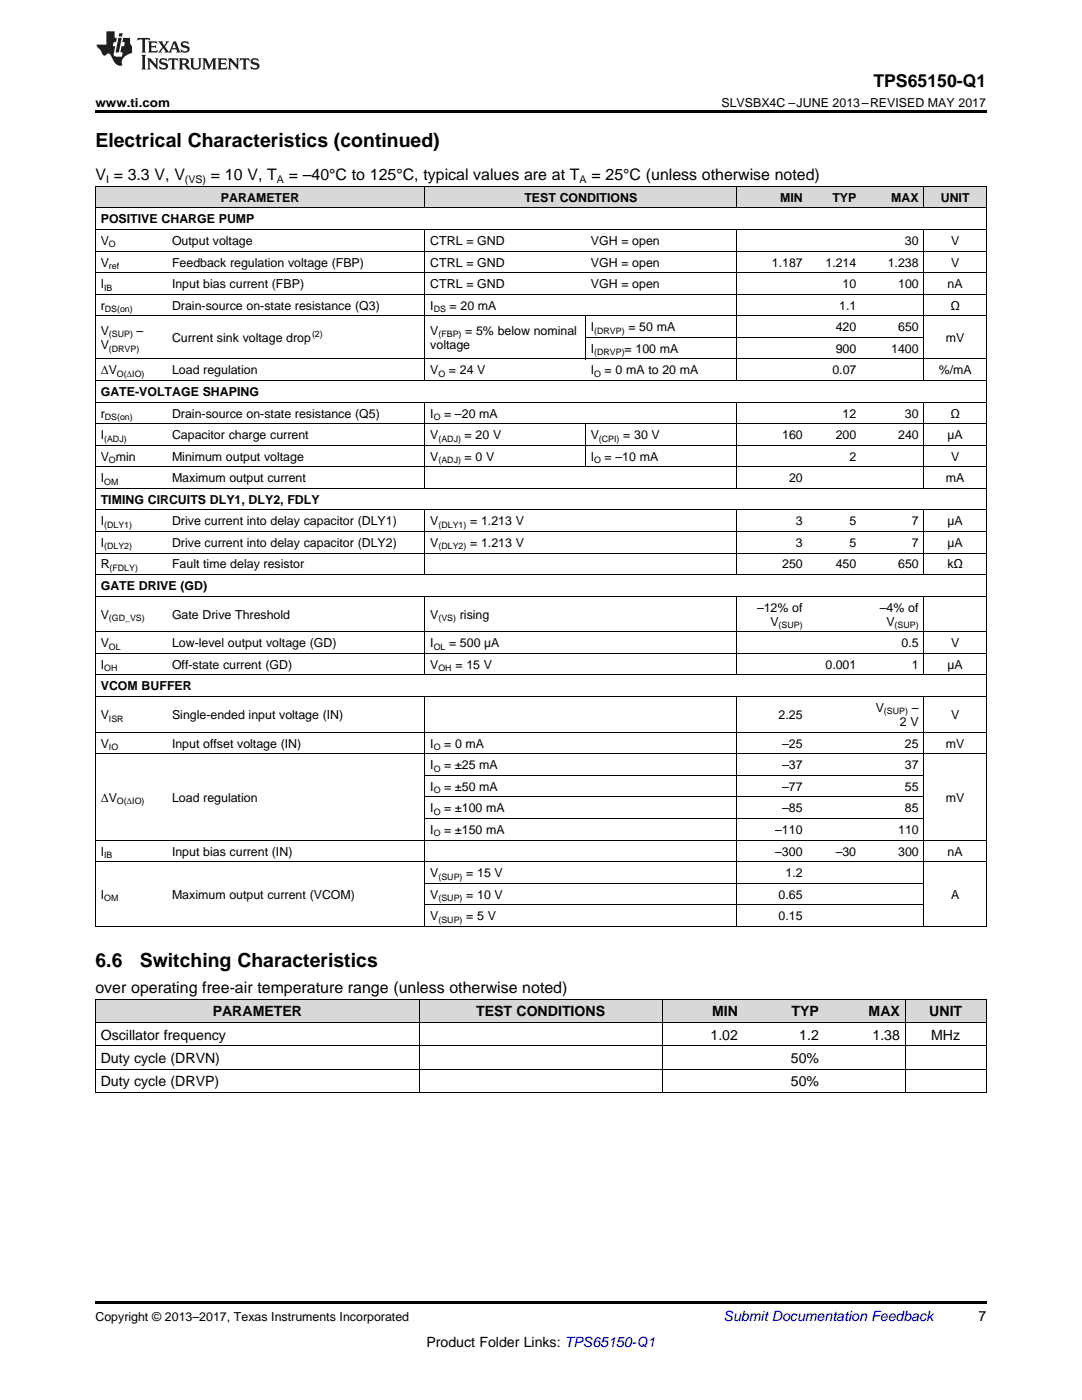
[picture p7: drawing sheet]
<svg xmlns="http://www.w3.org/2000/svg" width="216mm" height="279mm" viewBox="0 0 216 279" stroke-linecap="round" stroke-linejoin="round" font-family="sans-serif">
<defs><g id="words">
<g font-size="3.9">
<text x="19" y="29.3">Electrical Characteristics (continued)</text>
<text x="19" y="193">6.6</text>
<text x="27.9" y="193">Switching Characteristics</text>
</g>
<text font-size="3.5" x="174.3" y="17.3">TPS65150-Q1</text>
<g font-size="3.2">
<text x="19" y="36">V = 3.3 V, V</text>
<text x="42.1" y="36">= 10 V, T</text>
<text x="57.6" y="36">= –40°C to 125°C, typical values are at T</text>
<text x="118" y="36">= 25°C (unless otherwise noted)</text>
<text x="19" y="198.2">over operating free-air temperature range (unless otherwise noted)</text>
</g>
<g font-size="2.8">
<text x="42.4" y="202.8">PARAMETER</text>
<text x="95" y="202.8">TEST CONDITIONS</text>
<text x="142.1" y="202.8">MIN</text>
<text x="157.9" y="202.8">TYP</text>
<text x="173.3" y="202.8">MAX</text>
<text x="185.4" y="202.8">UNIT</text>
<text x="20.1" y="207.5">Oscillator frequency</text>
<text x="141.8" y="207.5">1.02</text>
<text x="159.5" y="207.5">1.2</text>
<text x="174.1" y="207.5">1.38</text>
<text x="185.8" y="207.5">MHz</text>
<text x="20.1" y="212.1">Duty cycle (DRVN)</text>
<text x="157.8" y="212.1">50%</text>
<text x="20.1" y="216.8">Duty cycle (DRVP)</text>
<text x="157.8" y="216.8">50%</text>
<text x="195.3" y="263.6">7</text>
<text x="85.1" y="268.9">Product Folder Links: TPS65150-Q1</text>
</g>
<text font-size="2.8" fill="#0000c8" x="144.4" y="263.6">Submit Documentation Feedback</text>
<g font-size="2.5">
<text x="19" y="21.4">www.ti.com</text>
<text x="144" y="21.4">SLVSBX4C –JUNE 2013–REVISED MAY 2017</text>
<text x="44.1" y="40.3">PARAMETER</text>
<text x="104.6" y="40.3">TEST CONDITIONS</text>
<text x="155.6" y="40.3">MIN</text>
<text x="166.1" y="40.3">TYP</text>
<text x="177.8" y="40.3">MAX</text>
<text x="187.7" y="40.3">UNIT</text>
<text x="20.1" y="44.6">POSITIVE CHARGE PUMP</text>
<text x="20.1" y="48.9">V</text>
<text x="20.1" y="53.2">V</text>
<text x="34.3" y="48.9">Output voltage</text>
<text x="34.3" y="53.2">Feedback regulation voltage (FBP)</text>
<text x="85.9" y="48.9">CTRL = GND</text>
<text x="85.9" y="53.2">CTRL = GND</text>
<text x="117.9" y="48.9">VGH = open</text>
<text x="117.9" y="53.2">VGH = open</text>
<text x="154" y="53.2">1.187</text>
<text x="164.7" y="53.2">1.214</text>
<text x="177.1" y="53.2">1.238</text>
<text x="180.6" y="48.9">30</text>
<text x="189.8" y="48.9">V</text>
<text x="189.8" y="53.2">V</text>
<text x="20.1" y="57.5">I</text>
<text x="34.3" y="57.5">Input bias current (FBP)</text>
<text x="85.9" y="57.5">CTRL = GND</text>
<text x="117.9" y="57.5">VGH = open</text>
<text x="168.1" y="57.5">10</text>
<text x="179.2" y="57.5">100</text>
<text x="189.1" y="57.5">nA</text>
<text x="20.1" y="61.8">r</text>
<text x="34.3" y="61.8">Drain-source on-state resistance (Q3)</text>
<text x="85.9" y="61.8">I</text>
<text x="89.7" y="61.8">= 20 mA</text>
<text x="167.5" y="61.8">1.1</text>
<text x="189.7" y="61.8">Ω</text>
<text x="20.1" y="66.9">V</text>
<text x="20.1" y="69.7">V</text>
<text x="27.3" y="66.9">–</text>
<text x="34.3" y="68.3">Current sink voltage drop</text>
<text x="85.9" y="66.9">V</text>
<text x="85.9" y="69.7">voltage</text>
<text x="92.8" y="66.9">= 5% below nominal</text>
<text x="117.9" y="66.1">I</text>
<text x="117.9" y="70.4">I</text>
<text x="124.6" y="70.4">= 100 mA</text>
<text x="125.4" y="66.1">= 50 mA</text>
<text x="166.8" y="66.1">420</text>
<text x="166.8" y="70.4">900</text>
<text x="177.8" y="70.4">1400</text>
<text x="179.2" y="66.1">650</text>
<text x="188.7" y="68.3">mV</text>
<text x="20.1" y="74.7">ΔV</text>
<text x="34.3" y="74.7">Load regulation</text>
<text x="85.9" y="74.7">V</text>
<text x="89.6" y="74.7">= 24 V</text>
<text x="117.9" y="74.7">I</text>
<text x="120.6" y="74.7">= 0 mA to 20 mA</text>
<text x="166.1" y="74.7">0.07</text>
<text x="187.3" y="74.7">%/mA</text>
<text x="20.1" y="79">GATE-VOLTAGE SHAPING</text>
<text x="20.1" y="83.3">r</text>
<text x="34.3" y="83.3">Drain-source on-state resistance (Q5)</text>
<text x="85.9" y="83.3">I</text>
<text x="88.6" y="83.3">= –20 mA</text>
<text x="168.1" y="83.3">12</text>
<text x="180.6" y="83.3">30</text>
<text x="189.7" y="83.3">Ω</text>
<text x="20.1" y="87.6">I</text>
<text x="34.3" y="87.6">Capacitor charge current</text>
<text x="85.9" y="87.6">V</text>
<text x="92.7" y="87.6">= 20 V</text>
<text x="117.9" y="87.6">V</text>
<text x="124.4" y="87.6">= 30 V</text>
<text x="156.1" y="87.6">160</text>
<text x="166.8" y="87.6">200</text>
<text x="179.2" y="87.6">240</text>
<text x="189.1" y="87.6">µA</text>
<text x="20.1" y="91.9">V min</text>
<text x="34.3" y="91.9">Minimum output voltage</text>
<text x="85.9" y="91.9">V</text>
<text x="92.7" y="91.9">= 0 V</text>
<text x="117.9" y="91.9">I</text>
<text x="120.6" y="91.9">= –10 mA</text>
<text x="169.5" y="91.9">2</text>
<text x="189.8" y="91.9">V</text>
<text x="20.1" y="96.2">I</text>
<text x="20.1" y="100.5">TIMING CIRCUITS DLY1, DLY2, FDLY</text>
<text x="34.3" y="96.2">Maximum output current</text>
<text x="157.4" y="96.2">20</text>
<text x="188.7" y="96.2">mA</text>
<text x="20.1" y="104.8">I</text>
<text x="34.3" y="104.8">Drive current into delay capacitor (DLY1)</text>
<text x="85.9" y="104.8">V</text>
<text x="93.8" y="104.8">= 1.213 V</text>
<text x="158.8" y="104.8">3</text>
<text x="169.5" y="104.8">5</text>
<text x="181.9" y="104.8">7</text>
<text x="189.1" y="104.8">µA</text>
<text x="20.1" y="109.1">I</text>
<text x="20.1" y="113.5">R</text>
<text x="34.3" y="109.1">Drive current into delay capacitor (DLY2)</text>
<text x="34.3" y="113.5">Fault time delay resistor</text>
<text x="85.9" y="109.1">V</text>
<text x="93.8" y="109.1">= 1.213 V</text>
<text x="156.1" y="113.5">250</text>
<text x="158.8" y="109.1">3</text>
<text x="166.8" y="113.5">450</text>
<text x="169.5" y="109.1">5</text>
<text x="179.2" y="113.5">650</text>
<text x="181.9" y="109.1">7</text>
<text x="189.1" y="109.1">µA</text>
<text x="189.1" y="113.5">kΩ</text>
<text x="20.1" y="117.8">GATE DRIVE (GD)</text>
<text x="20.1" y="123.5">V</text>
<text x="34.3" y="123.5">Gate Drive Threshold</text>
<text x="85.9" y="123.5">V</text>
<text x="91.8" y="123.5">rising</text>
<text x="151.1" y="122.1">–12% of</text>
<text x="153.7" y="124.9">V</text>
<text x="175.6" y="122.1">–4% of</text>
<text x="176.9" y="124.9">V</text>
<text x="20.1" y="129.2">V</text>
<text x="34.3" y="129.2">Low-level output voltage (GD)</text>
<text x="85.9" y="129.2">I</text>
<text x="89.6" y="129.2">= 500 µA</text>
<text x="179.9" y="129.2">0.5</text>
<text x="189.8" y="129.2">V</text>
<text x="20.1" y="133.5">I</text>
<text x="20.1" y="137.8">VCOM BUFFER</text>
<text x="34.3" y="133.5">Off-state current (GD)</text>
<text x="85.9" y="133.5">V</text>
<text x="90.9" y="133.5">= 15 V</text>
<text x="164.7" y="133.5">0.001</text>
<text x="181.9" y="133.5">1</text>
<text x="189.1" y="133.5">µA</text>
<text x="20.1" y="143.5">V</text>
<text x="34.3" y="143.5">Single-ended input voltage (IN)</text>
<text x="155.4" y="143.5">2.25</text>
<text x="174.8" y="142.1">V</text>
<text x="181.9" y="142.1">–</text>
<text x="189.8" y="143.5">V</text>
<text x="20.1" y="149.2">V</text>
<text x="34.3" y="149.2">Input offset voltage (IN)</text>
<text x="85.9" y="149.2">I</text>
<text x="88.6" y="149.2">= 0 mA</text>
<text x="156.1" y="149.2">–25</text>
<text x="179.6" y="144.9">2 V</text>
<text x="180.6" y="149.2">25</text>
<text x="188.7" y="149.2">mV</text>
<text x="85.9" y="153.5">I</text>
<text x="88.6" y="153.5">= ±25 mA</text>
<text x="156.1" y="153.5">–37</text>
<text x="180.6" y="153.5">37</text>
<text x="20.1" y="160">ΔV</text>
<text x="34.3" y="160">Load regulation</text>
<text x="85.9" y="157.8">I</text>
<text x="88.6" y="157.8">= ±50 mA</text>
<text x="156.1" y="157.8">–77</text>
<text x="180.6" y="157.8">55</text>
<text x="188.7" y="160">mV</text>
<text x="85.9" y="162.1">I</text>
<text x="85.9" y="166.4">I</text>
<text x="88.6" y="162.1">= ±100 mA</text>
<text x="88.6" y="166.4">= ±150 mA</text>
<text x="154.7" y="166.4">–110</text>
<text x="156.1" y="162.1">–85</text>
<text x="179.2" y="166.4">110</text>
<text x="180.6" y="162.1">85</text>
<text x="20.1" y="170.7">I</text>
<text x="34.3" y="170.7">Input bias current (IN)</text>
<text x="154.7" y="170.7">–300</text>
<text x="166.8" y="170.7">–30</text>
<text x="179.2" y="170.7">300</text>
<text x="189.1" y="170.7">nA</text>
<text x="20.1" y="179.4">I</text>
<text x="34.3" y="179.4">Maximum output current (VCOM)</text>
<text x="85.9" y="175">V</text>
<text x="85.9" y="179.4">V</text>
<text x="93" y="175">= 15 V</text>
<text x="93" y="179.4">= 10 V</text>
<text x="155.4" y="179.4">0.65</text>
<text x="156.7" y="175">1.2</text>
<text x="189.8" y="179.4">A</text>
<text x="85.9" y="183.7">V</text>
<text x="93" y="183.7">= 5 V</text>
<text x="155.4" y="183.7">0.15</text>
<text x="19" y="263.6">Copyright © 2013–2017, Texas Instruments Incorporated</text>
</g>
<g font-size="2.1">
<text x="21.2" y="36.6">I</text>
<text x="36.9" y="36.6">(VS)</text>
<text x="55.3" y="36.6">A</text>
<text x="115.7" y="36.6">A</text>
</g>
<g font-size="1.8">
<text x="21.7" y="49.4">O</text>
<text x="21.7" y="53.7">ref</text>
<text x="20.8" y="58">IB</text>
<text x="20.9" y="62.3">DS(on)</text>
<text x="86.5" y="62.3">DS</text>
<text x="21.7" y="67.3">(SUP)</text>
<text x="21.7" y="70.2">(DRVP)</text>
<text x="62.3" y="67.3">(2)</text>
<text x="87.5" y="67.3">(FBP)</text>
<text x="118.6" y="66.6">(DRVP)</text>
<text x="118.6" y="70.9">(DRVP)</text>
<text x="23.3" y="75.2">O(ΔIO)</text>
<text x="87.5" y="75.2">O</text>
<text x="118.6" y="75.2">O</text>
<text x="20.9" y="83.8">DS(on)</text>
<text x="86.5" y="83.8">O</text>
<text x="20.8" y="88.1">(ADJ)</text>
<text x="87.5" y="88.1">(ADJ)</text>
<text x="119.5" y="88.1">(CPI)</text>
<text x="21.7" y="92.4">O</text>
<text x="87.5" y="92.4">(ADJ)</text>
<text x="118.6" y="92.4">O</text>
<text x="20.8" y="96.7">OM</text>
<text x="20.8" y="105.3">(DLY1)</text>
<text x="87.5" y="105.3">(DLY1)</text>
<text x="20.8" y="109.6">(DLY2)</text>
<text x="21.9" y="113.9">(FDLY)</text>
<text x="87.5" y="109.6">(DLY2)</text>
<text x="21.7" y="124">(GD_VS)</text>
<text x="87.5" y="124">(VS)</text>
<text x="155.4" y="125.4">(SUP)</text>
<text x="178.5" y="125.4">(SUP)</text>
<text x="21.7" y="129.7">OL</text>
<text x="86.5" y="129.7">OL</text>
<text x="20.8" y="134">OH</text>
<text x="87.5" y="134">OH</text>
<text x="176.4" y="142.6">(SUP)</text>
<text x="21.7" y="144">ISR</text>
<text x="21.7" y="149.7">IO</text>
<text x="86.5" y="149.7">O</text>
<text x="86.5" y="154">O</text>
<text x="23.3" y="160.5">O(ΔIO)</text>
<text x="86.5" y="158.3">O</text>
<text x="86.5" y="162.6">O</text>
<text x="86.5" y="166.9">O</text>
<text x="20.8" y="171.2">IB</text>
<text x="20.8" y="179.8">OM</text>
<text x="87.5" y="175.5">(SUP)</text>
<text x="87.5" y="179.8">(SUP)</text>
<text x="87.5" y="184.1">(SUP)</text>
</g>
</g></defs>
<g fill="#d8d8d8">
<path d="M19 199.4h16.2v4.7h-16.2z"/>
<path d="M35.2 199.4h48.5v4.7h-48.5z"/>
<path d="M83.7 199.4h48.5v4.7h-48.5z"/>
<path d="M132.2 199.4h16.1v4.7h-16.1z"/>
<path d="M148.3 199.4h16.2v4.7h-16.2z"/>
<path d="M164.5 199.4h16.2v4.7h-16.2z"/>
<path d="M180.7 199.4h16.1v4.7h-16.1z"/>
<path d="M19 37.3h14.3v4.3h-14.3z"/>
<path d="M33.3 37.3h51.5v4.3h-51.5z"/>
<path d="M84.8 37.3h32v4.3h-32z"/>
<path d="M116.8 37.3h30.2v4.3h-30.2z"/>
<path d="M147 37.3h14.3v4.3h-14.3z"/>
<path d="M161.3 37.3h10.6v4.3h-10.6z"/>
<path d="M171.9 37.3h12.5v4.3h-12.5z"/>
<path d="M184.4 37.3h12.4v4.3h-12.4z"/>
</g>
<path d="M19 22h177.8v.5h-177.8zM19 218l.2 .1zM83.6 218l.1 .1zM132.1 218l.1 .1zM148.2 218l.1 .1zM164.4 218l.1 .1zM180.6 218l.1 .1zM196.7 218l.1 .1zM19 259.7h177.8v.5h-177.8z" fill="#000"/>
<g fill="none" stroke="#000" stroke-width=".2">
<path d="M19 37.2h177.8v147.7M19.1 37.2v147.7M84.8 37.2v4.4M147 37.2v4.4M184.3 37.2v4.4M19 58.7h177.8M19 54.4h177.8M19 50.1h177.8M19 45.8h177.8M19 41.5h177.8M84.8 45.9v30.1M147 45.9v30.1"/>
<path d="M184.3 45.9v30.1M19 75.9h177.8M19 71.6h177.8M19 63h177.8M116.8 63.1v8.6M116.8 67.3h67.6M19 97.5h177.8M19 93.2h177.8M19 88.8h177.8M19 84.5h177.8M19 80.2h177.8M84.8 80.3v17.2"/>
<path d="M116.8 84.6v8.6M147 80.3v17.2M184.3 80.3v17.2M19 119h177.8M19 114.7h177.8M19 110.4h177.8M19 106.1h177.8M19 101.8h177.8M84.8 101.8v12.9M84.8 119v15.8M147 101.8v12.9M147 119v15.8"/>
<path d="M184.3 101.8v12.9M184.3 119v15.8M19 139h177.8M19 134.7h177.8M19 130.4h177.8M19 126.1h177.8M84.8 139.1v45.8M147 139.1v45.8M184.3 139.1v45.8M19 150.4h177.8M19 146.1h177.8M84.8 159h99.6"/>
<path d="M84.8 154.7h99.6M19 172h177.8M19 167.7h177.8M84.8 176.3h99.6M84.8 163.4h99.6M19 199.4h177.8M19 184.9h177.8M19.1 199.4v18.7M83.6 199.4v18.7M84.8 180.6h99.6M132.1 199.4v18.7M180.6 199.4v18.7"/>
<path d="M196.8 199.4v18.7M19 218h177.8M19 213.3h177.8M19 208.7h177.8M19 204h177.8"/>
</g>
<g fill="#231f20">
<path d="M27.5 7.6l-.1 .5 .4-.2h.6v.1v2.1l-.2 .4h1l-.3-.4v-2.1l.1-.1h.5l.5 .2-.2-.5zM29.5 8.3l.2 .3v1.5l-.2 .4h1.8l.2-.6a1.04 1.04 0 0 1-1.3 .2v-.7h.6l.3 .2v-.6l-.3 .2h-.6v-.6l.8-.1 .4 .3-.2-.5zM31.5 8.3l.9 1.1-.9 1.1h.8l-.2-.2 .5-.7 .4 .7-.2 .2h1.5l-.1-.2 .1-.4h.9l.1 .4-.2 .2h1l-.3-.3-.7-1.9h-.5l-.9 2-.8-1 .9-1h-.8l.1 .3-.3 .5-.4-.6 .2-.2zM34.7 8.6l.4 1h-.7zM36.3 8.4a.63 .63 0 0 0-.2 .7 .63 .63 0 0 0 .6 .4l.6 .2 .1 .2a.75 .75 0 0 1-.7 .4 .75 .75 0 0 1-.6-.5l.1 .7 .1-.1a1.11 1.11 0 0 0 1.5-.6 1.13 1.13 0 0 0-1.2-.8l-.1-.4a1.04 1.04 0 0 1 1.2 .2l-.2-.5-.1 .1-.5-.2zM28.2 10.9l.2 .4v2.2l-.2 .4h1l-.3-.4v-2.2l.3-.4zM29.3 11.6l.3 .4v1.5l-.3 .4h.8l-.2-.4v-1.3l1.5 1.7v-1.9l.2-.4h-.7l.2 .4v.9l-1.1-1.3zM32 11.8a.62 .62 0 0 0-.2 .7 .62 .62 0 0 0 .6 .4l.6 .1 .1 .3a.76 .76 0 0 1-.7 .3 .76 .76 0 0 1-.6-.4l.1 .7 .1-.1a1.11 1.11 0 0 0 1.5-.6 1.13 1.13 0 0 0-1.2-.8l-.1-.4a1.04 1.04 0 0 1 1.2 .2l-.2-.6-.1 .1-.5-.1zM33.7 11.6l-.2 .6a.61 .61 0 0 1 .8-.3v1.6l-.2 .4h.9l-.2-.4v-1.6a.63 .63 0 0 1 .8 .3l-.2-.6zM35.6 11.6l.3 .4v1.5l-.3 .4h1l-.2-.2v-.8l.5 .2a.76 .76 0 0 0 1.2 .7l-1-1a.58 .58 0 0 0 .6-.5 .58 .58 0 0 0-.5-.6zM36.4 11.9h.1a.45 .45 0 0 1 .5 .1 .45 .45 0 0 1 .1 .5l-.7 .2zM37.9 11.6l.2 .2a2.17 2.17 0 0 0 .3 1.9 .99 .99 0 0 0 1.6-.6v-1.1l.2-.4h-.7l.2 .2a1.92 1.92 0 0 1-.2 1.8 .6 .6 0 0 1-.9-.5v-1.1l.2-.4zM40.4 11.6l.2 .4v1.5l-.2 .4h.7l-.2-.4v-1.4l.8 1.8 .8-1.8v1.4l-.2 .4h.9l-.2-.4v-1.5l.2-.4h-.8l-.6 1.5-.6-1.5zM43.4 11.6l.2 .4v1.5l-.2 .4h1.8l.2-.6a1.04 1.04 0 0 1-1.3 .1v-.6h.5l.4 .2v-.6l-.4 .2h-.5v-.7h.8l.3 .3-.1-.6zM45.5 11.6l.2 .4v1.5l-.2 .4h.7l-.2-.4v-1.3l1.5 1.7v-1.9l.2-.4h-.7l.2 .4v.9l-1.1-1.3zM47.9 11.6l-.1 .6a.61 .61 0 0 1 .8-.3v1.6l-.3 .4h1l-.3-.4 .1-1.6a.63 .63 0 0 1 .7 .3l-.1-.6zM50.2 11.8a.62 .62 0 0 0-.2 .7 .62 .62 0 0 0 .6 .4l.6 .1 .2 .3a.76 .76 0 0 1-.8 .3 .76 .76 0 0 1-.6-.4l.1 .7 .2-.1a1.11 1.11 0 0 0 1.5-.6 1.13 1.13 0 0 0-1.3-.8l-.1-.4a1.04 1.04 0 0 1 1.2 .2l-.1-.6-.2 .1-.5-.1z"/>
<path d="M21.2 6.3v2.6h-1.9l.1 .4 .7 .9a.91 .91 0 0 0 1 .8 .56 .56 0 0 1 .5-.3 .56 .56 0 0 1 .5 .3l.4 .8a1.53 1.53 0 0 0 1.9 1.2 1.54 1.54 0 0 1 1-2.1l.9-.3v-1.4a1.52 1.52 0 0 1-.3-1.6h-1.4l-.2 .8h.5l-.2 .8h-.4l-.2 1v.2l.4 .1-.2 .8a1.93 1.93 0 0 1-1.6-.3l.3-1.8h-.5l.2-.8h.4l.2-.8h-.4v-1.3zM23.6 7.6l-.6 2.9h.7l.6-2.9zM23.8 6.6l-.1 .7h.6l.2-.7z"/>
</g>
<use href="#words"/>
</svg>
